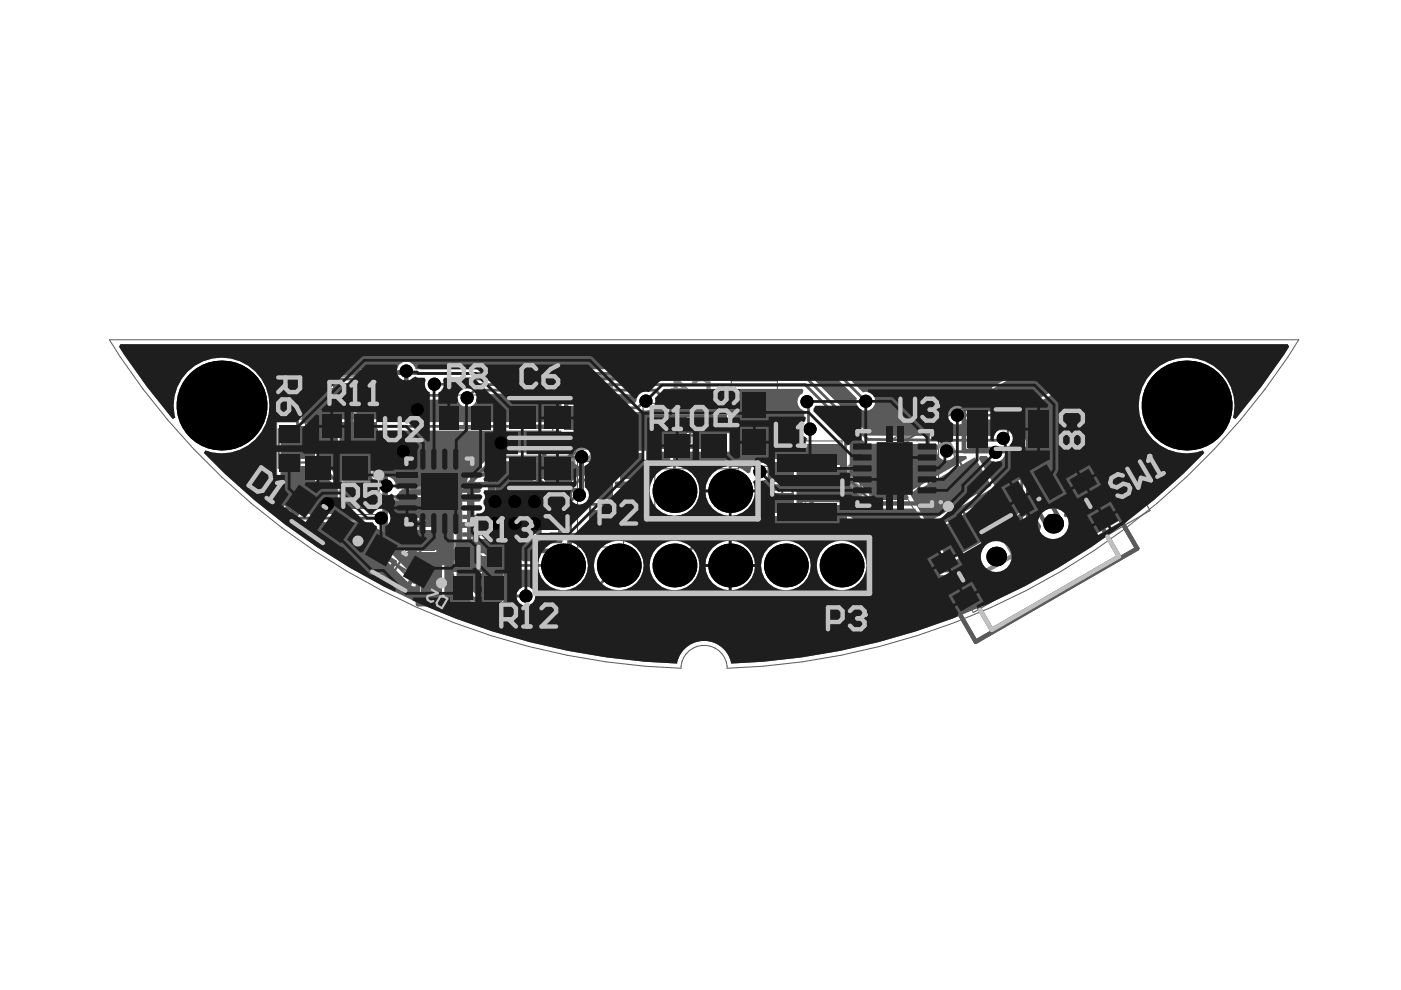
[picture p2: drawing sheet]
<svg xmlns="http://www.w3.org/2000/svg" width="297mm" height="210mm" viewBox="0 0 297 210" stroke-linecap="round" stroke-linejoin="round" font-family="sans-serif">
<path d="M74.9 83.7h4.7M77.3 81.3v4.7M86.7 111h4.7M89.1 108.7v4.7M106.8 108.7h4.7M109.1 106.4v4.6M95.6 123.4h4.6M97.9 121.1v4.7" fill="none" stroke="#5a5a5a" stroke-width=".47"/>
<g fill="none" stroke="#5a5a5a" stroke-width=".93">
<path d="M68.4 79h17.7v9.3h-17.7zM73.5 81.8h7.5v3.7h-7.5zM85.1 104.5h7.9v13h-7.9zM85.7 105.9h6.7v10.3h-6.7zM88.6 118.8h18.6v9.3h-18.6zM90 119.3h15.8v8.3h-15.8zM97.5 100.6h23.3v16.2h-23.3zM99.5 102.6h19.3v12.1h-19.3zM110.1 101.6v1.5M110.1 102.3h4.6M114.7 104.7h-3.9l-.7 .7v1.6l.7 .8h3.9M102 125.1l-.8-.7h-1.6l-.7 .7v3.1l.7 .8h1.6l.8-.8"/>
<path d="M103.5 125.1l.8-.7h1.5l.8 .7v1.6l-.8 .8h-.8l-1.5-.8v2.3h3.1"/>
</g>
<circle cx="114.7" cy="102.3" r=".46" fill="#5a5a5a"/>
<path d="M71.7 78.9l-.8-.8h-1.6l-.7 .8v.7M73.2 78.9l.8-.8h1.5l.8 .8v3.1l-.8 .7h-1.5l-.8-.7M114.7 102.3l-.8 .8" fill="none" stroke="#5a5a5a" stroke-width=".93"/>
<circle cx="68.6" cy="79.6" r=".46" fill="#5a5a5a"/>
<path d="M68.6 79.6l.7 .8M69.3 80.4h.8M69.3 80.4l-.7 .8v.8l.7 .7h1.6l.8-.7M90 103.9v1.6M90 104.7h4.6M90.8 107l-.8 .8v1.5l.8 .8h3.1l.7-.8v-1.5l-.7-.8" fill="none" stroke="#5a5a5a" stroke-width=".93"/>
<circle cx="94.6" cy="104.7" r=".46" fill="#5a5a5a"/>
<g fill="none" stroke="#5a5a5a" stroke-width=".93">
<path d="M81.7 92.8h22.9v22.8h-22.9zM94.1 98.6v3.9l.7 .8h1.6l.8-.8v-3.9M98.7 99.4l.8-.8h1.5l.8 .8v.8l-3.1 3.1h3.1M105.6 83.9h17.7v9.4h-17.7zM105.6 94.6h17.7v9.3h-17.7zM163.2 95.5h15.9v15.8h-15.9zM204.4 86.3h18.6v9.3h-18.6zM63.3 102.1l12.6 8.8-4.3 6.1-12.6-8.8zM79.7 112.5l13.3 7.7-3.7 6.4-13.3-7.6zM94.6 104.7l-.7 .8M96.1 115.5h10.7v5.3h-10.7zM194.1 113.9l34.2-19.7 12.8 22.1-34.2 19.8z"/>
<path d="M218.7 108.9l-1.1-.2-1.3 .7-.3 1.1 .4 .7 1 .3 1.4-.8 1 .3 .4 .6-.2 1.1-1.4 .8-1-.3M222.3 106l2.3 4-2.1-.6-.5 2.1-2.4-4M224.3 104.8l2.4 4M227.3 108.4l-1.3 .8"/>
</g>
<g fill="none" stroke="#5a5a5a" stroke-width=".47">
<path d="M59.1 95.1h4.4M59.1 91h4.4v8.2h-4.4zM59.7 93h6.7v10.2h-6.7zM60.8 98.1h4.6M61.3 92.9v4.4M63.1 95.7v4.7M67.3 97h8.1v4.4h-8.1zM69.1 99.2h4.5M69.6 88.2h8.2v4.4h-8.2zM71.3 97v4.4M71.5 90.4h4.4M72.2 91.1h7.7v15.1h-7.7z"/>
<path d="M73.7 88.2v4.4M73.7 98.7h4.7M76.1 96.3v4.7M94.4 86.4h8.2v4.4h-8.2zM96.3 88.6h4.4M98.5 86.4v4.4M112.1 88.6h4.7M112.1 99.2h4.7M114.5 86.3v4.6M114.5 96.9v4.7M121 86.4h8.2v4.4h-8.2zM122.9 88.6h4.4"/>
<path d="M125.1 86.4v4.4M131.7 98.7h4.5v8.1h-4.5zM141.2 88.2h10.3v6.7h-10.3zM143.5 92.3h8.1v4.4h-8.1zM144 91.6h4.7M145.3 94.5h4.4M146.4 89.2v4.7M147.5 92.3v4.4M157.7 89.8h4.4M157.7 85.7h4.4v8.2h-4.4zM159.9 87.6v4.4M163.6 99.3h4.4v8.1h-4.4z"/>
<path d="M169.9 94.9h8.4v15.8h-8.4zM182.5 92.1h14.4v14.4h-14.4zM192.2 93.2l30.6-17.6 18.6 32.2-30.6 17.6-2.3-4 6.4-3.7-13.9-24.1-6.5 3.7zM211.4 91h4.6M213.7 88.7v4.6M65.3 108.5l3.8 2.7M68.5 108l-2.6 3.8M82.3 118.7l4.1 2.4M85.5 117.9l-2.3 4M90.8 104.2h4.7M93.1 101.9v4.6M99.1 118.1h4.7"/>
<path d="M101.5 115.8v4.6M125.1 102.8h4.4v8.2h-4.4zM125.1 106.9h4.4M127.3 104.7v4.4M131.7 102.8h4.5M133.9 100.6v4.4M163.6 103.4h4.4M165.8 101.2v4.4M168.8 103.4h4.7M171.2 101v4.7M171.8 102.8h4.6M174.1 100.5v4.6"/>
<path d="M217.1 114.2l3.8 6.7M222.3 115.6l-6.6 3.8M97.4 122.4h8.1v4.4h-8.1zM99.3 124.6h4.4M101.5 122.4v4.4"/>
<circle cx="192.7" cy="102.3" r="2.32"/>
</g>
<g fill="none" stroke="#5a5a5a" stroke-width=".23">
<path d="M57 88.1h12.1v20h-12.1zM57.8 88.8h7v12.6h-7zM62.3 94.4h18.1v9.7h-18.1zM65.8 85.5h15.8v9.8h-15.8zM71 88.2h10.2v20.9h-10.2zM90.6 83.7h15.8v9.8h-15.8zM117.2 83.7h15.8v9.8h-15.8zM122.4 97.9h9.8v18.1h-9.8zM129.1 93.7h9.7v18.1h-9.7zM136.4 85.5h19.9v12.1h-19.9zM138.5 89.6h18.1v9.8h-18.1zM155.1 80.7h9.7v18.2h-9.7z"/>
<path d="M161 95.5h9.7v15.8h-9.7zM169.7 93.5h8.8v18.6h-8.8zM180.4 90h18.6v18.6h-18.6zM186.1 94.9l37.5-21.6 20.2 35-37.4 21.6zM215.6 98.5l2.4 4M218.8 99.3l-4 2.4M93.6 119.7h15.8v9.8h-15.8z"/>
</g>
<circle cx="224.3" cy="104.8" r=".46" fill="#5a5a5a"/>
<g fill="none" stroke="#5a5a5a" stroke-width=".93">
<path d="M118.5 83.8l-.8-.7h-1.5l-.8 .7v3.1l.8 .8h1.5l.8-.8M118.5 94.4l-.8-.7h-1.5l-.8 .7v3.1l.8 .8h1.5l.8-.8M120 85.4h2.4l.7 .7v.8l-.7 .8h-1.6l-.8-.8zM120 93.7h3.1v.7l-3.1 3.1v.8M123.1 83.1l-1.5 .7-1.6 1.6M217.7 86.2l-.8-.8h-1.5l-.8 .8v3.1l.8 .8h1.5l.8-.8M220 87.7l-.7-.7v-.8l.7-.8h1.6l.8 .8v.8l-.8 .7M220 87.7l-.7 .8v.8l.7 .8h1.6l.8-.8v-.8l-.8-.8M220 87.7h1.6M94.3 118.2h1.6M95.1 118.2v4.6M97.4 118.2l1.6 1.5"/>
<path d="M100.5 118.2v4.6h-2.3l-.8-.8v-1.5l.8-.8h2.3M224.3 104.8l-.2 1.1"/>
</g>
<circle cx="95.1" cy="122.8" r=".46" fill="#5a5a5a"/>
<path d="M88.9 121.3v.7l.8 .8h1.5l.8-.8M95.9 122l-.8 .8" fill="none" stroke="#5a5a5a" stroke-width=".93"/>
<circle cx="88.9" cy="121.3" r=".46" fill="#5a5a5a"/>
<path d="M92 119l-.8-.8h-1.5l-.8 .8v.7l.8 .8M172.1 108.9v1.6M172.1 109.7h4.6M176.7 104.3h-4.6v3.1M89.7 120.5l-.8 .8M89.7 120.5h.8" fill="none" stroke="#5a5a5a" stroke-width=".93"/>
<circle cx="176.7" cy="109.7" r=".46" fill="#5a5a5a"/>
<path d="M61.6 105.5l1.2 .9M62.2 106l-2.7 3.8M63.6 107.9l1.1-.2 1.9 1.4-2.6 3.8-1.9-1.4-.2-1zM77 115.3l2.7 1.5-4.3 1.2-.4 .6 .3 1.1 1.4 .8 1-.3M80.6 118.3l1.1-.3 2 1.2-2.3 4-2-1.2-.3-1zM176 108.9l.7 .8" fill="none" stroke="#5a5a5a" stroke-width=".93"/>
<circle cx="59.5" cy="109.8" r=".46" fill="#5a5a5a"/>
<g fill="none" stroke="#5a5a5a" stroke-width=".93">
<path d="M81.7 92.8h22.9v22.8h-22.9zM86.2 97.2h13.9v14h-13.9zM105.6 83.9h17.7v9.4h-17.7zM105.6 94.6h17.7v9.3h-17.7zM110.7 86.8h7.5v3.7h-7.5zM110.7 97.4h7.5v3.7h-7.5zM163.2 95.5h15.9v15.8h-15.9zM163.7 95.9h14.9v14.9h-14.9zM188.4 97.7v.8l.8 .7h1.6l.7-.7M193.1 99.2v-3.8l.8-.8h1.5l.8 .8v3.8M204.4 86.3h18.6v9.3h-18.6zM205.8 86.8h15.8v8.4h-15.8z"/>
<path d="M60.6 109.6l-1.1 .2M63.3 102.1l12.6 8.8-4.3 6.1-12.6-8.8zM65.5 105.2l6.7 4.6-3.3 4.8-6.7-4.7zM79.7 112.5l13.3 7.7-3.7 6.4-13.3-7.6zM82.3 115.3l7 4.1-2.9 5-7-4zM96.1 115.5h10.7v5.3h-10.7zM97.4 115.9h8.1v4.4h-8.1zM194.1 113.9l34.2-19.7 12.8 22.1-34.2 19.8zM200.7 117.1l27-15.6 9.6 16.5-27 15.6z"/>
</g>
<path d="M23.2 72h252.2a148.6 148.6 0 0 1-121.2 69.7 4.9 4.9 0 0 0-4.9-4.9 4.9 4.9 0 0 0-4.9 4.9 148.6 148.6 0 0 1-121.2-69.7z" fill="none" stroke="#5a5a5a" stroke-width=".21"/>
<circle cx="188.4" cy="97.7" r=".46" fill="#5a5a5a"/>
<path d="M189.2 96.9l-.8 .8M189.2 96.9h.8M191.5 95.4l-.7-.8h-1.6l-.8 .8v.7l.8 .8" fill="none" stroke="#5a5a5a" stroke-width=".93"/>
<g fill="none" stroke="#8c8c8c" stroke-width=".93">
<path d="M70.7 79.4h13.1M70.7 87.9h13.1M72.7 96.3v4.7M79.4 96.3v4.7M97.8 99.8h1.5M98.5 95.2v4.6M100.9 95.2v3.8l.7 .8h1.6l.8-.8v-3.8M209.6 82.4l-18.2 10.5 2.7 4.6 6.9-3.9 2.2 3.8M227.2 82.2l10.7 18.5M84.1 105.9v10.3M94.1 105.9v10.3M95.4 119.3h5.1"/>
<path d="M106.8 115.2h4.7M106.8 102.2h4.7M170.6 100.2v5.1M177.6 100.2v5.1M212.7 113.9l2.2 3.8-6.8 3.9 2.6 4.7 18.2-10.5M95.4 127.6h5.1"/>
</g>
<circle cx="98.5" cy="95.2" r=".46" fill="#8c8c8c"/>
<path d="M86.7 97.3v1.6M86.7 98.1h4.7M98.5 95.2l.8 .7M87.5 100.4l-.8 .8v1.5l.8 .8h3.1l.8-.8v-1.5l-.8-.8M180.8 101.4l-.7-.8v-1.5l.7-.8h3.1l.8 .8v1.5l-.8 .8M183.9 103l.8 .7v1.6l-.8 .8h-3.1l-.7-.8v-1.6l.7-.7h.8l.8 .7v2.4" fill="none" stroke="#8c8c8c" stroke-width=".93"/>
<circle cx="91.4" cy="98.1" r=".46" fill="#8c8c8c"/>
<path d="M91.4 98.1l-.8 .8M121.8 82.1h3.1l-2.3-2.3v4.7M125.6 93.4l-.7-.8h-1.6l-.8 .8v.8M128 82.9l-1.5 1.6M128.7 95.7l-1.5 1.6M129.6 82.9h-2.4l-.7-.8v-1.5l.7-.8h2.4v4.7M130.3 95.7h-2.3l-.8-.8v-1.5l.8-.8h2.3v4.7M163.5 92.3v3.1h.8l3.1-3.1h.8M166.6 87.7v2.3l-.8 .8h-1.5l-.8-.8v-2.3h4.7M166.6 89.3l1.6 1.5" fill="none" stroke="#8c8c8c" stroke-width=".93"/>
<circle cx="122.5" cy="94.2" r=".46" fill="#8c8c8c"/>
<path d="M117.6 97.1l-.7 .7v1.6l.7 .8h.8l3.1-3.1v3.1M120 94l1.5 1.5M120 92.4v2.3l-.8 .8h-1.6l-.7-.8v-2.3h4.6M122.5 94.2l.8 .7M123.3 94.9h.8M123.3 94.9l-.8 .8v.8l.8 .8h1.6l.7-.8M72 115.7h4.6M75.1 110.3v2.3l-.8 .8h-1.6l-.7-.8v-2.3h4.6M75.1 111.9l1.5 1.5M76.6 115v1.5" fill="none" stroke="#8c8c8c" stroke-width=".93"/>
<circle cx="72" cy="115.7" r=".46" fill="#8c8c8c"/>
<path d="M239.6 97.1l.8 1.4M244.1 95.5l-4.1 2.3M72.7 115l-.7 .7M244.1 101.7l-1.2-2 .3-1 1.4-.8 1 .3 1.2 2-4.1 2.3" fill="none" stroke="#8c8c8c" stroke-width=".93"/>
<circle cx="244.1" cy="95.5" r=".46" fill="#8c8c8c"/>
<path d="M64.1 81.8l-.8-.8h-1.6l-.7 .8v.7M65.6 81.8l.8-.8h1.5l.8 .8v3.1l-.8 .7h-1.5l-.8-.7M142.5 82.7h3.1l-2.3-2.3v4.6M147.1 81.2l.8-.8h1.5l.8 .8v3.1l-.8 .7h-1.5l-.8-.7M244.1 95.5l-.3 1M108.2 128.8h3.1v2.3l-1.5-.8h-.8l-.8 .8v1.6l.8 .7h1.5l.8-.7M112.9 129.6l.7-.8h1.6l.8 .8v3.1l-.8 .7h-1.6l-.7-.7" fill="none" stroke="#8c8c8c" stroke-width=".93"/>
<circle cx="61" cy="82.5" r=".46" fill="#8c8c8c"/>
<path d="M53.8 98.5l-.7-.8v-1.6l.7-.7h3.1l.8 .7v1.6l-.8 .8M61 82.5l.7 .8M61.7 83.3h.8M61.7 83.3l-.7 .8v.8l.7 .7h1.6l.8-.7M53.8 100l-.7 .8v1.5l.7 .8h.8l3.1-3.1v3.1" fill="none" stroke="#8c8c8c" stroke-width=".93"/>
<g fill="none" stroke="#8c8c8c" stroke-width="1.2">
<circle cx="198.2" cy="98.9" r=".58"/>
<circle cx="95.5" cy="115.5" r=".58"/>
</g>
<g fill="#5a5a5a">
<path d="M116.4 113.1l.3-.2h3.6v.9h-3.6l-.3-.2z"/>
<path d="M116.4 111.2l.3-.2h3.6v.9h-3.6l-.3-.2z"/>
<path d="M116.4 109.3l.3-.2h3.6v1h-3.6l-.3-.4z"/>
<path d="M116.4 107.5l.3-.2h3.6v.9h-3.6l-.3-.2z"/>
<path d="M116.4 105.6l.3-.2h3.6v1h-3.6l-.3-.2z"/>
<path d="M116.4 103.8l.3-.2h3.6v.9h-3.6l-.3-.2z"/>
<path d="M98 103.6h3.5a.46 .46 0 0 1 .4 .4 .46 .46 0 0 1-.4 .5h-3.5z"/>
<path d="M98 105.4h3.5a.46 .46 0 0 1 .4 .5 .46 .46 0 0 1-.4 .5h-3.5z"/>
<path d="M98 107.3h3.5a.46 .46 0 0 1 .4 .5 .46 .46 0 0 1-.4 .4h-3.5z"/>
<path d="M98 109.1h3.5a.46 .46 0 0 1 .4 .5 .46 .46 0 0 1-.4 .5h-3.5z"/>
<path d="M98 111h3.5a.46 .46 0 0 1 .4 .5 .46 .46 0 0 1-.4 .4h-3.5z"/>
<path d="M98 112.9h3.5a.46 .46 0 0 1 .4 .4 .46 .46 0 0 1-.4 .5h-3.5z"/>
<path d="M180.2 91.4l.5-.2 2.7 2.6 .6 .3 14.6 .1 .3 .5a1.99 1.99 0 0 0 .8 2.7 1.99 1.99 0 0 0 2.7-.7h2.5l.1 .5-12.8 7.4 .5 .9-.3 .5h-6.7l-5.5-5.5z"/>
<path d="M80.5 91.3h38.5v.4h4.1l3.3 3.2v4.8h-2.1v1.2h-1.8l-2.1 2.1-3.7-.1-.6 .3-.5-.1-.1-.1v-2l-.2-.4-.5-.2h-1.1l-.5 .2-.2 .4v2.5h-7.8v-2.5l-.1-.4-.5-.2h-1l-.3-.6 2.1-2h16.1a2.01 2.01 0 0 0 3.1 .6 2.01 2.01 0 0 0 0-3.1 2.01 2.01 0 0 0-3.1 .7h-16.5l-.6 .2-5.1 5.1-.2 .6v1h-1.1l-.5 .2h-12.1l-.4 .1-.6 .6-.6-.3a1.96 1.96 0 0 0-2.5-2.4l-.8-.7z"/>
<path d="M105.2 113.9h7.8v2.4l.2 .5 .5 .2h.6l.4 .6-.5 1.4h-3.3l-1.1-1-.6-.3h-4.1l-.2-.2 .3-1.2z"/>
<path d="M98 114.4h1.6l.1 .7 .2 .3 2.9 2.9-.2 .6h-1v7.1l-.5 .2-3.1-3.1z"/>
<path d="M64 87.8l5.6-5.6 .5 .3v4.1h3.7v2.3h-2.2v6.3h7.1v5.6l.5 .8-.3 .5h-6.2l-5.4-5.4v-6.9h-3.3z"/>
<path d="M103.4 101h1.2v3.2h9.1v-3.2h1.1v15.3h-1.1v-3.1h-9.1v3.1h-1.2z"/>
<path d="M76.9 81.3h.7v2.1h6.8v-.9l.5-.3 2.6 2.5h8.4l.5-.2 .7 .2a1.99 1.99 0 0 0 2.2 1.7 1.99 1.99 0 0 0 1.7-2.2l.5-.6h33.4a1.48 1.48 0 0 1-.4 2h-8.7v5.3l-.6 .3-.8-.8v-4.8h-5.4v3.9h-38.5v-.6h-4.9v-2.3h1.3zM81.3 84v2.6h3.1v-2.6zM77.6 84v2.6h3.1v-2.6z"/>
<path d="M25.5 73h247.5l.3 .5a135.8 135.8 0 0 1-11.4 15.3l-.5-.3 .2-.5a10.2 10.2 0 0 0-9.8-12.2 10.2 10.2 0 0 0-10.2 11.8 10.2 10.2 0 0 0 13.4 7.9l.3 .5-4.4 4.4-7.6 6.7-.6-.1-3.5-6.1-13.5 7.8-.5-.3a3.3 3.3 0 0 0-4.9 1.2 3.3 3.3 0 0 0 2.1 4.6 3.3 3.3 0 0 0 4.1-2.9l.6-.1 2.4 4.1 9.2-5.3 .3 .5a147.4 147.4 0 0 1-84 30.2 5.8 5.8 0 0 0-3.9-4.5l-.2-.1a5.8 5.8 0 0 0-7.4 4.6 146 146 0 0 1-53.2-12.1l.1-.6h3.8v-9.1h-5.6v3.3l-.6 .2-6.3-6.3v-4.5a2.01 2.01 0 0 0 1.1-2.2 2.01 2.01 0 0 0-2-1.6l-.3-.2v-1.4h3.6l.6-.2 .6 .1v4.3h7.5v-3.6h4.1l.4 .5v.9l.2 .5a1.91 1.91 0 0 0 0 1.8l-.2 .5-.8 .9-.3 .6 .1 11.4 5.7 5.7h20.6l5.6-5.4a5.3 5.3 0 0 0 8.2-3.3 5.3 5.3 0 0 0-6.3-6.2 5.3 5.3 0 0 0-3.2 8.2l-5 5h-8.3l-.3-.6 .1-.1a2.01 2.01 0 0 0-1-2.7 2.01 2.01 0 0 0-2.7 1h-2.5v-6h1.6l1.3 1.2 4.1 .1 .1 .5a5.3 5.3 0 0 0 8.5 2.6 5.3 5.3 0 0 0-1.4-8.8l-.2-.8 .1-.1 9.1-.1v-4l6.6-.1v-6.5l-6.6-.1v-1.2l3.3-.1v-3h-2.8v.5l-2.7 .1v-5.5l-1.9-2 .2-.5h4.6v-4.3h4.1l.3-.1 .6-.5a1.98 1.98 0 0 0 2.8-2l.6-.3 1.8 1.8v1.1h-3.2v8.4h4v3.1l-.5 .1a5.3 5.3 0 0 0-2.9 8.1 5.3 5.3 0 0 0 8.6 0 5.3 5.3 0 0 0-2.9-8.1l-.5-.1v-3.1h6.3v-8.4h-7.1l-.1-1.8-2.5-2.6 .2-.6h29.4l.2 .3-.1 .7-.5 .3a1.99 1.99 0 0 0 .8 3.4v2.3l-.2 .2a1.99 1.99 0 0 0 .9 3.3l-.1 .6h-1.5v2.5h4.5v.3h.3v2.8h4v1.7l.2 .7 6.1 6.1 .7 .2h8.6l2.3 3.9 14.7-8.5-3.5-6 .3-.5h1.4a2.02 2.02 0 0 0 2.7 1.1 2.02 2.02 0 0 0 1.1-2.7l.1-.2 .4-.1 .6-.4 .5-.8 .6-.1 .5 .5v16.2l-.6 .2-1.4-2.4-14.7 8.5 1.9 3.2 7.4-4.2 .4 .4-.3 .5a3.2 3.2 0 0 0 1.1 4.4l-.2 .6h-17.1l-11.5-11.6-.7-.2h-1.3v-3.1h-9.1v.7h-.7v-3.1h-6.1v4l-1.5 1.6h-4.7l-.1-.6a5.1 5.1 0 0 0 3.6-4.7h-10.5l.1 1.1a5.1 5.1 0 0 0 3.4 3.6l-.1 .6h-1l-.3 .2-5.7 5.7a5.3 5.3 0 0 0-8.2 3.2 5.3 5.3 0 0 0 6.3 6.3 5.3 5.3 0 0 0 3.2-8.2l5.4-5.4h9l.6-.3 1.8-1.8h4.8v-.4h.7v3.1h9.1v-.7h.9l11.9 11.7h21.3l4.5-4.3 .2-.7v-24.8l-6.1-6.1-6.6-.1a2.01 2.01 0 0 0-3.1-.6 2.01 2.01 0 0 0 0 3.1 2.01 2.01 0 0 0 3.1-.7h5.8l1.6 1.6-.2 .6-.7 .4-.5 .9-26.4-.1-11.7-11.7 .3-.5h4.3l4.4 4.4-.2 .6a2.02 2.02 0 0 0 2.2 2 2.02 2.02 0 0 0 1.8-2.4 2.02 2.02 0 0 0-2.6-1.5l-4.6-4.7-.6-.2h-89.6a1.98 1.98 0 0 0-2-1.6 1.98 1.98 0 0 0-1.9 1.6l-17 .1-9.4 9.2-.2 .7v18.3l.2 .6 3.3 3.3 .7 .3h17.2l.4 .5 .5 .3 .1 5.2 7.1 7.3 .7 .2h.8v3l-.5 .3a146.2 146.2 0 0 1-44.9-31.6l.4-.5 1.4 .4a10.2 10.2 0 0 0 12.1-9.4 10.2 10.2 0 0 0-11.1-10.6 10.2 10.2 0 0 0-8.8 12.6l-.6 .3-5.5-6.9-5.9-8.4zM210.3 82.1l3.9 6.7 13.5-7.8-3.9-6.7zM150.8 87.4v3.9h3.8v-3.9zM150.8 91.9v3.9h3.8v-3.9zM155.1 98.9v4.9h5l-.4-1.7 .5-.4a1.81 1.81 0 0 0 2 0l.6 .3v.7h6.1v-5.4h-6.1v.7l-.6 .4a1.97 1.97 0 0 0-2.1-.1 1.97 1.97 0 0 0-1 1.8l-.5 .3a5.1 5.1 0 0 0-3.5-1.5zM134.2 95.6v2.9h2.8v-2.9zM130.9 95.6v2.9h2.8v-2.9zM169.6 96.6v2.5h4.2v-2.5zM134.2 99.1v3h2.8v-3zM151.1 100.4l-.9 1.1-.5 1.2-.1 1.1h4.9v-4.9l-1.1 .1-1.2 .5zM204.5 108.3l1.8 3.3 7.1-4.1-1.8-3.3zM89.4 111.7v2.5h3.4v-2.5zM85.3 111.7v2.5h3.5v-2.5zM196.8 112.7l1.9 3.3 7.1-4.1-1.9-3.3zM89.4 114.8v2.5h3.4v-2.5zM85.3 114.8v2.5h3.5v-2.5zM155.1 114.7v4.9h5a5.2 5.2 0 0 0-5-4.9zM151.1 116.2l-.9 1.1-.5 1.2-.1 1.1h4.9v-4.9l-1.1 .1-1.2 .5zM155.1 120.2v4.9a5.2 5.2 0 0 0 5-4.9zM149.6 120.2a5.2 5.2 0 0 0 4.9 4.9v-4.9zM173.2 119.9a5.3 5.3 0 0 0 10.5 0 5.3 5.3 0 0 0-10.5 0zM161.3 119.9a5.3 5.3 0 0 0 10.6 0 5.3 5.3 0 0 0-10.6 0z"/>
<path d="M62.8 102.2h.3v-.3h4.2v-1.9l.5-.2 3.8 3.8-.1 5.4h-9.3l-2.1-2.1 .2-.6h2.5zM63.4 102.5v3.8h3.9v-3.8z"/>
</g>
<g fill="none" stroke="#5a5a5a" stroke-width=".59">
<path d="M67.6 79.2h110.1l5.9 5.9M86.1 78.7v.5M86.1 78.7h.1M63.1 87.4l7.1-7h14.1l3.5 3.4h8.1l2.3-2.3h72.5l8.6 8.6v10.7l6.1 6.1h13.5M92.1 81.5h4.5l1.1-1.1h73.5l12.8 12.8 28.3 .1 .4-.4M99 84.3l1.7-1.6h38.2l3.3 3.2M171.1 85.2l.3 .3v5.2l.3 .3M200.7 95.6l.1 .2h10.2l.1 .1M203 88h8l5.6 5.6v24.5l-4.1 4.2h-20.7l-11.8-11.8h-5.3M58.5 106.6l3.3 3.3h19v6.6l7 6.9M72.5 103.2v2.1M74 104l1.3 1.3h8.8"/>
<path d="M85.4 104h15.1M109.1 108.7l-.8 .9h-8.4M122.9 105h-.6l-1 .9h-2.3M127.3 103l-1.2-1.2h-3.3l-2.2 2.2h-2.2M127.3 110.9v.2l-2.1 2.1-6.3 .1M104.9 125l1.3 1.4h5.3"/>
</g>
<circle cx="149.9" cy="113" r=".3" fill="#5a5a5a"/>
<g fill="none" stroke="#5a5a5a" stroke-width=".59">
<path d="M67.6 79.2l-9.1 9.1v18.3M63.1 87.4v6.5h.5l1.2 1.2v.4l7.7 7.7M74.7 85.7v6.2l2.6 .1 2.3 2.3v6.5l2.3 2.2M121.7 88.6v.4l-1.3 1.4h-42.7l-1.6 1.6M121.7 89l5.6 5.6v8.4M123.3 96.9h-18.3l-5 5v2.1M130.2 86.5v.4l-1.7 1.7M130.3 86.5h-.1M136.9 85h-.3l-1.4 1.5h-4.9M142.2 85.9v5.7h.6l.2 .2v12.3M85.4 104l-1.3 1.3M100.5 113.3v1.5l3.8 3.8h4.9l1.3 1.3h8.9"/>
<path d="M100.5 111.5h-2.4l-1 1v11l5.3 5.3h19.9l8.9-8.9M100.5 105.9h-12.8l-.1 .1M133.9 106.7l-.1 .2h-9.8l-2.7 2.7h-3M135.1 107.1v.3M161.1 100h4.7M174.1 109.3l-1.2-1.2h-5.7l-1.4-1.4h-.3l-3.8 3.9h-9.3l-9.4 9.3M87.8 123.4h3.6"/>
</g>
<g fill="#000">
<circle cx="86.1" cy="78.7" r="1.39"/>
<circle cx="47" cy="86" r="9.5"/>
<circle cx="85.5" cy="95.7" r="1.39"/>
<circle cx="88.5" cy="86.9" r="1.39"/>
<circle cx="92.1" cy="81.5" r="1.39"/>
<circle cx="99" cy="84.3" r="1.4"/>
<circle cx="106.2" cy="93.9" r="1.39"/>
<circle cx="123.3" cy="96.9" r="1.39"/>
<circle cx="136.9" cy="85" r="1.4"/>
<circle cx="171.1" cy="85.2" r="1.39"/>
<circle cx="171.7" cy="91" r="1.39"/>
<circle cx="183.6" cy="85.1" r="1.39"/>
<circle cx="187.4" cy="95.8" r="1.16"/>
<circle cx="189.7" cy="99.3" r="1.16"/>
<circle cx="192" cy="95.8" r="1.16"/>
<circle cx="200.7" cy="95.6" r="1.39"/>
<circle cx="203" cy="88" r="1.39"/>
<circle cx="211.1" cy="95.9" r="1.4"/>
<circle cx="212.7" cy="92.9" r="1.39"/>
<circle cx="251.6" cy="86" r="9.5"/>
<circle cx="69.5" cy="106.8" r="1.39"/>
<circle cx="80.8" cy="109.9" r="1.39"/>
<circle cx="81.9" cy="103" r="1.4"/>
<circle cx="105" cy="106.4" r="1.4"/>
<circle cx="105" cy="111" r="1.4"/>
<circle cx="109.1" cy="106.4" r="1.4"/>
<circle cx="109.1" cy="111" r="1.4"/>
<circle cx="113.3" cy="106.4" r="1.4"/>
<circle cx="113.3" cy="111" r="1.4"/>
<circle cx="119.4" cy="119.9" r="4.6"/>
<circle cx="122.9" cy="105" r="1.39"/>
<circle cx="131.2" cy="119.9" r="4.6"/>
<circle cx="143" cy="119.9" r="4.6"/>
<circle cx="143" cy="104.1" r="4.6"/>
<circle cx="154.8" cy="119.9" r="4.6"/>
<circle cx="154.8" cy="104.1" r="4.6"/>
<circle cx="161.1" cy="100" r="1.4"/>
<circle cx="166.6" cy="119.9" r="4.6"/>
<circle cx="178.4" cy="119.9" r="4.6"/>
<circle cx="187.4" cy="102.8" r="1.16"/>
<circle cx="192" cy="102.8" r="1.16"/>
<circle cx="211.2" cy="118" r="2.09"/>
<circle cx="223.3" cy="111" r="2.09"/>
<circle cx="111.5" cy="126.4" r="1.39"/>
</g>
<g fill="#5a5a5a">
<path d="M197.6 112.9l13.7-7.9 3.5 6-13.7 7.9z" fill-rule="evenodd"/>
<path d="M193 104.9l13.7-7.9 3.5 6-13.7 7.9z" fill-rule="evenodd"/>
<path d="M226.5 108.9l12.5-7.2 3.2 5.6-12.5 7.2z" fill-rule="evenodd"/>
<path d="M211.1 82.3l12.5-7.2 3.3 5.7-12.5 7.2z" fill-rule="evenodd"/>
<path d="M170.2 94.1h7.9v4.4h-7.9z" fill-rule="evenodd"/>
<path d="M170.2 107.1h7.9v4.4h-7.9z" fill-rule="evenodd"/>
<path d="M89.2 119.5h4.4v7.9h-4.4z" fill-rule="evenodd"/>
<path d="M102.2 119.5h4.4v7.9h-4.4z" fill-rule="evenodd"/>
<path d="M138.7 88h7v7.2h-7z" fill-rule="evenodd"/>
<path d="M147 88h7v7.2h-7z" fill-rule="evenodd"/>
<path d="M131.5 104.1h4.9v5.3h-4.9z" fill-rule="evenodd"/>
<path d="M131.5 96.2h4.9v5.3h-4.9z" fill-rule="evenodd"/>
<path d="M126.4 86.2h4.2v4.9h-4.2z" fill-rule="evenodd"/>
<path d="M119.6 86.2h4.2v4.9h-4.2z" fill-rule="evenodd"/>
<path d="M72.2 89.5h7.7v5.1h-7.7z" fill-rule="evenodd"/>
<path d="M72.2 102.7h7.7v5.1h-7.7z" fill-rule="evenodd"/>
<path d="M124.9 100.3h4.9v5.3h-4.9z" fill-rule="evenodd"/>
<path d="M124.9 108.2h4.9v5.3h-4.9z" fill-rule="evenodd"/>
<path d="M163.4 97.9h4.9v4.2h-4.9z" fill-rule="evenodd"/>
<path d="M163.4 104.6h4.9v4.2h-4.9z" fill-rule="evenodd"/>
<path d="M70.7 81.3h5.6v4.7h-5.6z" fill-rule="evenodd"/>
<path d="M78.2 81.3h5.6v4.7h-5.6z" fill-rule="evenodd"/>
<path d="M85.9 105.4h6.3v4.4h-6.3z" fill-rule="evenodd"/>
<path d="M85.9 112.3h6.3v4.4h-6.3z" fill-rule="evenodd"/>
<path d="M59.5 90.4h7.2v7h-7.2z" fill-rule="evenodd"/>
<path d="M59.5 98.8h7.2v6.9h-7.2z" fill-rule="evenodd"/>
</g>
<g fill="#5a5a5a">
<circle cx="109.1" cy="108.7" r="4.1"/>
<circle cx="118.3" cy="113.3" r=".42"/>
<circle cx="118.3" cy="111.5" r=".42"/>
<circle cx="118.3" cy="109.6" r=".42"/>
<circle cx="118.4" cy="107.8" r=".42"/>
<circle cx="118.4" cy="105.9" r=".42"/>
<circle cx="118.4" cy="104" r=".42"/>
<circle cx="100" cy="104" r=".42"/>
<circle cx="100" cy="105.9" r=".42"/>
<circle cx="100" cy="107.8" r=".42"/>
<circle cx="99.9" cy="109.6" r=".42"/>
<circle cx="99.9" cy="111.5" r=".42"/>
<circle cx="99.9" cy="113.3" r=".42"/>
</g>
<g fill="#1e1e1e">
<path d="M138.8 84.4l1.9-1.8h16.2v4.1h-18l-.3-.6 .4-1.1z"/>
<path d="M172.9 86h8.9l.3 .5 .6 .4v6.5h-1.6a.82 .82 0 0 0-.8 .8l-.6 .3-7.2-7.3v-.6z"/>
<path d="M94.2 80.1h6.2l6.9 6.9v4.6h2.5v4.7h-2.5v4l-1.8 1.8h-2.8l-.2-.5a1.19 1.19 0 0 0 0-1.7l.3-1v-7.2h1.8v-6.1h-3.3l-.4-.6a2.01 2.01 0 0 0-1.9-2.7 2.01 2.01 0 0 0-1.9 2.7l-.3 .6h-1.4v3h-.6v-3h-1.9v-2.3a1.97 1.97 0 0 0 1-2.7z"/>
<path d="M25.5 73h247.5l.3 .5a135.8 135.8 0 0 1-11.4 15.3l-.5-.3 .2-.5a10.2 10.2 0 0 0-9.8-12.2 10.2 10.2 0 0 0-10.2 11.8 10.2 10.2 0 0 0 13.4 7.9l.3 .5-4.4 4.4a146.4 146.4 0 0 1-43.6 28.6l-.3-.6 1.5-.9-1-1.8-5.1 2.9 .8 1.4-.2 .7-1 .4a146.7 146.7 0 0 1-47 9.6 5.8 5.8 0 0 0-3.9-4.5l-.2-.1a5.8 5.8 0 0 0-7.4 4.6 146.2 146.2 0 0 1-56.1-13.4l.2-.6h7.8v.9h5.4v-6h-3.6l-.4-.6 .2-.2h3.2v-.2l.6-.3 1.4 1.4v5.9h5.3v-6h-2.6l-.1-.2 .3-.6h1.8v-5.4h-2.9l-3-3v-3.5h.7a1.17 1.17 0 0 0 1.1-.8 1.17 1.17 0 0 0-.3-1.2v-.7l.3-.4a1.2 1.2 0 0 0-.3-1.3l.2-.6h3.5l1.8-1.7h6.1v-5.9h-2.5v-4.7h2.5v-5.9h-5.5l-7.4-7.3-12.1-.1-.7-.4 .4-.6h35.9l10.7 10.7v9.1l-15.3 15.3-5.9 .1-3.3 3.2-.3 .7v8.2l-.5 .4a2.01 2.01 0 0 0 .1 2.9 2.01 2.01 0 0 0 3-.4 2.01 2.01 0 0 0-.8-2.9v-7.9l2.6-2.5h3.1v.6a5.3 5.3 0 0 0-3.1 8.1 5.3 5.3 0 0 0 8.7 0 5.3 5.3 0 0 0-3.2-8.1v-.6l.6-.3 16-16.1 .1-9.3h19.7v.6h6.1v-.8h7.7l.2 .3-.2 .7-.4 .3a2 2 0 0 0 .5 3.2v3h-6.5v4.9h13.7v-.5h2.1l.3 .6-.2 .5h2.6v.6h-2.6l.2 .6-.3 .6h-14.6l-2.5-2.5 .1-.6a2 2 0 0 0-2.6-1.9l-.5-.5 .2-.6h2.8v-3h-6.1v3l-.5 .2h-.7l-1-.9v-4.8h-6.5v6.1h5.3l.7 .7-.2 .6a5.1 5.1 0 0 0-4.4 4.9h10.5l-.4-1.7 .5-.4 .9 .3 .6-.1 2.7 2.7 .7 .3h15.3l.7 .3h3.5l.6-.2 .6 .4 1.4 .1v2.6h-9.2v-2.1h-13.7v4.9h13.7v-1h21.2l.6-.2 5-5 .2-.6v-.9l5.5-5.4 .6 .1 .9-.2 .5 .3v.7l-10.2 10.4-2.1 1.2 4 7 3.9-2.2-3.5-6 9.6-9.6 .1-4.5-.2-.6a2.01 2.01 0 0 0-.8-3.4 2.01 2.01 0 0 0-2.5 2.4l-.2 .2-.6-.3v-6.9l-5.7 .1a2 2 0 0 0-3 .4 2 2 0 0 0 .8 2.9v3.7l-.6 .3a2.01 2.01 0 0 0-1.9 .1l-1-.4-1.1-.1-.1-1-.2-.3-7.7-7.7-.7-.2h-3.5l-.3-.5-1-.5 .1-.6h34.9l3.3 3.3-.3 .5h-1.5v9.1h2.1v2l-.5 .1-3.8 2.2 4.1 7.1 3.8-2.2-2.3-4 .5-1.2-.1-14.1-4.6-4.6h-79.4l-.6 .2-2.1 2.1-.7-.1a1.96 1.96 0 0 0-1.8 1.4l-.6 .1-8.8-8.7-.6-.3h-47.8l-.7 .3-13.8 13.7h-4.3v4.9h5.6v-3.6l3-2.9 .6 .2v2h2.3v-2.7h-1.6l-.3-.6 9.5-9.5h6.4l.3 .5a2.01 2.01 0 0 0 .7 2.5 2.01 2.01 0 0 0 2.6-.2l.5-.3 .6 .3h1.3l.2 .6a1.96 1.96 0 0 0 .9 2.5v10.3l-.2 .1h-.4l-4-4-6.7-.1v-2.1h-5.4v6h5.4v-2.1h5.9l3 3 .1 .5-.3 .9v3.3l-.5 .6h-4.5v.2h-4.9v-3.6h-6.6v6.1h6.6v-.7h1.2l.3 .5a2.03 2.03 0 0 0 .5 2.5 2.03 2.03 0 0 0 2.5 .1l.4 .4v.7l.3 .4v.7l-.3 .5h2.8v.3h.3v1.2h1.4l.5 .5v1.3h1.2v.3h.2v2.8h.3l.3 .4-1.2 1.3h-4.2l-3.4-2v-1.9l.5-.3a2.01 2.01 0 0 0-.2-3.1 2.01 2.01 0 0 0-3 .8h-.8l-5.3-5.3h-4.5l-.6 .2-.7 .7-2.5-1.7 .2-.6h2.3v-6.1h-2.6l-.4-.4h-5.6v4.9h1.9l.1 3.2 .7 .9-1.6 2.3 5.2 3.6 3-4.2 1-1h3.4l5 5 .6 .3h1.2l.4 .5 .5 .3v.6l-2.9 4.9-.6 .1-2.8-2.8 2.4-3.5-5.1-3.6-3.6 5.1 5.1 3.6h.3l5.6 5.6 .6 .3h2l3.1 3.1-.3 .5a144.6 144.6 0 0 1-40.5-29.5l.4-.5 1.4 .4a10.2 10.2 0 0 0 12.1-9.4 10.2 10.2 0 0 0-11.1-10.6 10.2 10.2 0 0 0-8.8 12.6l-.6 .3-5.5-6.9-5.9-8.4zM118.5 85.7v2.6h3.1v-2.6zM114.8 85.7v2.6h3.1v-2.6zM70.6 87.4v2.7h2.4v-2.7zM217.4 86.4v4.3h2.5v-4.3zM118.5 88.9v2.7h3.1v-2.7zM114.8 88.9v2.7h3.1v-2.7zM70.6 90.7v2.7h2.4v-2.7zM67.7 90.7v2.7h2.3v-2.7zM160.2 90.5v3h2.8v-3zM156.9 90.5v3h2.7v-3zM143.9 91.5v2.7h2.9v-2.7zM140.3 91.5v2.7h3v-2.7zM217.4 91.3v4.2h2.5v-4.2zM143.9 94.8v2.8h2.9v-2.8zM140.3 94.8v2.8h3v-2.8zM67.7 96.2v2.7h3v-2.7zM114.8 96.3v2.6h3.1v-2.6zM228.7 99.9l1.1 1.9 2.3-1.4-1.1-1.8zM114.8 99.5v2.7h3.1v-2.7zM67.7 99.5v2.8h3v-2.8zM226 101.5l1 1.9 2.3-1.4-1.1-1.8zM230.1 102.3l1.1 1.8 2.3-1.3-1.1-1.8zM214.4 102.1l1.9 3.2 1.7-.9-1.9-3.3zM227.3 103.9l1.1 1.8 2.3-1.3-1.1-1.8zM212.2 103.3l1.9 3.3 1.7-1-1.9-3.2zM118.5 96.3v5.9h3.1v-2.7l.6-.3v3.9a2.01 2.01 0 0 0-1.1 2.9 2.01 2.01 0 0 0 3.1 .4 2.01 2.01 0 0 0-.2-3.1v-4.5a2.01 2.01 0 0 0 .7-3.4 2.01 2.01 0 0 0-3.3 .9zM83.5 108a1.11 1.11 0 0 0 1.1 .9h1.4v-.9zM216.6 105.8l1.9 3.3 1.7-.9-1.9-3.3zM155.1 104.4v4.9a5.2 5.2 0 0 0 5-4.9zM149.6 104.4a5.2 5.2 0 0 0 4.9 4.9v-4.9zM137.7 104.1a5.3 5.3 0 0 0 10.6 0 5.3 5.3 0 0 0-10.6 0zM233.2 107.7l1.1 1.8 2.3-1.3-1.1-1.9zM214.4 107.1l1.9 3.3 1.7-1-1.9-3.3zM230.4 109.3l1.1 1.8 2.3-1.3-1.1-1.9zM234.6 110l1.1 1.9 2.2-1.3-1-1.9zM231.8 111.6l1.1 1.9 2.3-1.3-1.1-1.9zM88.5 111.3v1.4a1.11 1.11 0 0 0 .9 1.1v-2.5zM220 111a3.3 3.3 0 0 0 6.6 0 3.3 3.3 0 0 0-6.6 0zM199.3 116.8l1.1 1.9 2.3-1.3-1.1-1.9zM155.1 114.7v4.9h5a5.2 5.2 0 0 0-5-4.9zM151.1 116.2l-.9 1.1-.5 1.2-.1 1.1h4.9v-4.9l-1.1 .1-1.2 .5zM196.6 118.4l1 1.9 2.3-1.3-1.1-1.9zM200.7 119.2l1.1 1.9 2.3-1.3-1.1-1.9zM207.9 118a3.3 3.3 0 0 0 6.6 0 3.3 3.3 0 0 0-6.6 0zM197.9 120.8l1.1 1.9 2.3-1.3-1.1-1.9zM155.1 120.2v4.9a5.2 5.2 0 0 0 5-4.9zM149.6 120.2a5.2 5.2 0 0 0 4.9 4.9v-4.9zM173.2 119.9a5.3 5.3 0 0 0 10.5 0 5.3 5.3 0 0 0-10.5 0zM161.3 119.9a5.3 5.3 0 0 0 10.6 0 5.3 5.3 0 0 0-10.6 0zM137.7 119.9a5.3 5.3 0 0 0 10.6 0 5.3 5.3 0 0 0-10.6 0zM125.9 119.9a5.3 5.3 0 0 0 10.6 0 5.3 5.3 0 0 0-10.6 0zM203.8 124.6l1.1 1.9 2.3-1.3-1.1-1.9zM201 126.2l1.1 1.9 2.3-1.3-1.1-1.9z"/>
</g>
<path d="M86.1 78.7l.3 .2h2l.3 .3h12.1M61.3 98.2v5.4l2.7 2.7M75.3 99.2l1.5 1.5h9.5M136.3 87.6l-11.2-11.2h-47.8l-15.6 15.6h-.4M66.6 106.3l1.8-1.7h4.1l5.3 5.3" fill="none" stroke="#1e1e1e" stroke-width=".59"/>
<circle cx="64" cy="106.3" r=".3" fill="#1e1e1e"/>
<g fill="none" stroke="#1e1e1e" stroke-width=".59">
<path d="M100.8 79.2l9.5 9.4h.4v10.1h-.4l-4.4 4.3h-5.9v2.4M77.1 90.4h9l3.7 3.6v3.4M92.1 81.5v15.9M99 84.3l-.1 .2v6.7l-2.2 2.1v4.1M101.9 88.6v10.3l-1.8 1.8M123.3 96.9l-.2 .2v7.6l-.2 .3M136.9 85l3.4-3.3h79l4.2 4.1v13.7l-.8 1.6M151.5 94.5h.2l3.6 3.6h3.9l5.9 5.9h17.7M159.9 85.9l-1.7 1.7h-21.9v9.9l-15.8 15.8h-5.9l-3.1 3.1v10M159.9 87.4h11.5l9.2 9.2h1.9l.3 .4M171.7 91v7.9l.5 .4h10.6M183.6 85.1h5.2l7.8 7.7v1.9"/>
<path d="M183.6 85.1v9.2l-.4 .4h-.4M183.6 85.1l-12.5 .1M192 95.8l1.2 1.2h3.4M200.7 95.6l-.4 .4v1.9l-1.3 1.3-2.4 .1M203 88v10.7l-2.9 2.9h-3.5M207.2 91v6.6l-6.4 6.4h-4.2M211.1 95.9l-7 7v1.2l-4.9 4.9-28 .1M212.7 92.9l.4 .5v1.3l.3 .3v4.1l-10.3 10.3v.7M64 106.3h2.6M71.6 111.6v2.1l7.3 7.3h2.4l4.8 4.8h12l1.2-1.2M77.8 109.9h3v6.1l.3 .4h8.6l2.4-2.4v-3M81.9 103h4.5v2.4"/>
<path d="M86.3 107.7h3.4l3.4-3.5 3.5 3.5v3.3M94.4 111v3l.7 .7h4.6l1.2 1.1v3.3l3.9 3.9v1.6h1.2M98.1 118.1v.6l-1.2 1.2h-.6l-.6 .6h-6l-.8 .8M100.1 107.7v5.1l4.7 4.7v.6M182.8 101.6h3.4l1.2 1.2"/>
</g>
<g fill="#1e1e1e">
<path d="M190.2 104.9h1.3v3.2h-1.3z" fill-rule="evenodd"/>
<path d="M187.9 104.9h1.3v3.2h-1.3z" fill-rule="evenodd"/>
<path d="M187.9 90.5h1.3v3.2h-1.3z" fill-rule="evenodd"/>
<path d="M190.2 90.5h1.3v3.2h-1.3z" fill-rule="evenodd"/>
</g>
<g fill="#000">
<circle cx="86.1" cy="78.7" r="1.39"/>
<circle cx="47" cy="86" r="9.5"/>
<circle cx="85.5" cy="95.7" r="1.39"/>
<circle cx="88.5" cy="86.9" r="1.39"/>
<circle cx="92.1" cy="81.5" r="1.39"/>
<circle cx="99" cy="84.3" r="1.4"/>
<circle cx="106.2" cy="93.9" r="1.39"/>
<circle cx="123.3" cy="96.9" r="1.39"/>
<circle cx="136.9" cy="85" r="1.4"/>
<circle cx="171.1" cy="85.2" r="1.39"/>
<circle cx="171.7" cy="91" r="1.39"/>
<circle cx="183.6" cy="85.1" r="1.39"/>
<circle cx="187.4" cy="95.8" r="1.16"/>
<circle cx="189.7" cy="99.3" r="1.16"/>
<circle cx="192" cy="95.8" r="1.16"/>
<circle cx="200.7" cy="95.6" r="1.39"/>
<circle cx="203" cy="88" r="1.39"/>
<circle cx="211.1" cy="95.9" r="1.4"/>
<circle cx="212.7" cy="92.9" r="1.39"/>
<circle cx="251.6" cy="86" r="9.5"/>
<circle cx="69.5" cy="106.8" r="1.39"/>
<circle cx="80.8" cy="109.9" r="1.39"/>
<circle cx="81.9" cy="103" r="1.4"/>
<circle cx="105" cy="106.4" r="1.4"/>
<circle cx="105" cy="111" r="1.4"/>
<circle cx="109.1" cy="106.4" r="1.4"/>
<circle cx="109.1" cy="111" r="1.4"/>
<circle cx="113.3" cy="106.4" r="1.4"/>
<circle cx="113.3" cy="111" r="1.4"/>
<circle cx="119.4" cy="119.9" r="4.6"/>
<circle cx="122.9" cy="105" r="1.39"/>
<circle cx="131.2" cy="119.9" r="4.6"/>
<circle cx="143" cy="119.9" r="4.6"/>
<circle cx="143" cy="104.1" r="4.6"/>
<circle cx="154.8" cy="119.9" r="4.6"/>
<circle cx="154.8" cy="104.1" r="4.6"/>
<circle cx="161.1" cy="100" r="1.4"/>
<circle cx="166.6" cy="119.9" r="4.6"/>
<circle cx="178.4" cy="119.9" r="4.6"/>
<circle cx="187.4" cy="102.8" r="1.16"/>
<circle cx="192" cy="102.8" r="1.16"/>
<circle cx="211.2" cy="118" r="2.09"/>
<circle cx="223.3" cy="111" r="2.09"/>
<circle cx="111.5" cy="126.4" r="1.39"/>
</g>
<g fill="#1e1e1e">
<path d="M89.2 100.3h7.8v7.8h-7.8z" fill-rule="evenodd"/>
<path d="M89.1 95.7l.6-.6 .5 .6v3.3l-.5 .6-.6-.6z" fill-rule="evenodd"/>
<path d="M91.4 95.7l.6-.6 .5 .6v3.3l-.5 .6-.6-.6z" fill-rule="evenodd"/>
<path d="M93.7 95.7l.6-.6 .6 .6v3.3l-.6 .6-.6-.6z" fill-rule="evenodd"/>
<path d="M96.1 95.7l.5-.6 .6 .6v3.3l-.6 .6-.5-.6z" fill-rule="evenodd"/>
<path d="M96.1 109.4l.5-.6 .6 .6v3.3l-.6 .6-.5-.6z" fill-rule="evenodd"/>
<path d="M93.7 109.4l.6-.6 .6 .6v3.3l-.6 .6-.6-.6z" fill-rule="evenodd"/>
<path d="M91.4 109.4l.6-.6 .5 .6v3.3l-.5 .6-.6-.6z" fill-rule="evenodd"/>
<path d="M89.1 109.4l.6-.6 .5 .6v3.3l-.5 .6-.6-.6z" fill-rule="evenodd"/>
<path d="M97.7 100.7l.6-.5h3.4l.5 .5-.5 .6h-3.4z" fill-rule="evenodd"/>
<path d="M97.7 103l.6-.5h3.4l.5 .5-.5 .6h-3.4z" fill-rule="evenodd"/>
<path d="M97.7 105.4l.6-.6h3.4l.5 .6-.5 .5h-3.4z" fill-rule="evenodd"/>
<path d="M97.7 107.7l.6-.6h3.4l.5 .6-.5 .5h-3.4z" fill-rule="evenodd"/>
<path d="M84 107.7l.6-.6h3.4l.5 .6-.5 .5h-3.4z" fill-rule="evenodd"/>
<path d="M84 105.4l.6-.6h3.4l.5 .6-.5 .5h-3.4z" fill-rule="evenodd"/>
<path d="M84 103l.6-.5h3.4l.5 .5-.5 .6h-3.4z" fill-rule="evenodd"/>
<path d="M84 100.2h4.5v1.1h-4.5z" fill-rule="evenodd"/>
<path d="M231.2 109.5l4.1-2.4 1.8 3.3-4 2.3z" fill-rule="evenodd"/>
<path d="M201.8 126.4l4.1-2.3 1.8 3.2-4 2.3z" fill-rule="evenodd"/>
<path d="M226.8 101.7l4-2.3 1.8 3.2-4 2.3z" fill-rule="evenodd"/>
<path d="M197.4 118.7l4-2.4 1.9 3.3-4.1 2.3z" fill-rule="evenodd"/>
<path d="M201 110.5l2.8-1.6 3.5 6-2.8 1.6z" fill-rule="evenodd"/>
<path d="M219.1 100l2.8-1.6 3.5 6.1-2.8 1.6z" fill-rule="evenodd"/>
<path d="M213 103.5l2.9-1.6 3.5 6-2.9 1.7z" fill-rule="evenodd"/>
<path d="M75 88h4.2v4.8h-4.2z" fill-rule="evenodd"/>
<path d="M68.2 88h4.2v4.8h-4.2z" fill-rule="evenodd"/>
<path d="M205 87h4.4v7.9h-4.4z" fill-rule="evenodd"/>
<path d="M218 87h4.4v7.9h-4.4z" fill-rule="evenodd"/>
<path d="M107.9 86.3h5.6v4.7h-5.6z" fill-rule="evenodd"/>
<path d="M115.4 86.3h5.6v4.7h-5.6z" fill-rule="evenodd"/>
<path d="M96 122.2h4.2v4.9h-4.2z" fill-rule="evenodd"/>
<path d="M102.7 122.2h4.2v4.9h-4.2z" fill-rule="evenodd"/>
<path d="M107.9 96.9h5.6v4.7h-5.6z" fill-rule="evenodd"/>
<path d="M115.4 96.9h5.6v4.7h-5.6z" fill-rule="evenodd"/>
<path d="M93 86.2h4.2v4.9h-4.2z" fill-rule="evenodd"/>
<path d="M99.8 86.2h4.2v4.9h-4.2z" fill-rule="evenodd"/>
<path d="M157.5 91.1h4.9v5.3h-4.9z" fill-rule="evenodd"/>
<path d="M157.5 83.2h4.9v5.3h-4.9z" fill-rule="evenodd"/>
<path d="M64.7 96.8h5.4v4.9h-5.4z" fill-rule="evenodd"/>
<path d="M72.6 96.8h5.4v4.9h-5.4z" fill-rule="evenodd"/>
<path d="M59.1 90.1h4.4v3.7h-4.4z" fill-rule="evenodd"/>
<path d="M59.1 96.4h4.4v3.7h-4.4z" fill-rule="evenodd"/>
<path d="M140.9 92.1h5.4v4.9h-5.4z" fill-rule="evenodd"/>
<path d="M148.8 92.1h5.4v4.9h-5.4z" fill-rule="evenodd"/>
<path d="M96.6 116h3v4.2h-3z" fill-rule="evenodd"/>
<path d="M103.3 116h3v4.2h-3z" fill-rule="evenodd"/>
<path d="M164.9 106.6h12.5v3.7h-12.5z" fill-rule="evenodd"/>
<path d="M164.9 96.4h12.5v3.7h-12.5z" fill-rule="evenodd"/>
<path d="M79.9 113.1l4.5 2.6-2.6 4.4-4.4-2.5z" fill-rule="evenodd"/>
<path d="M88 117.8l4.4 2.5-2.6 4.5-4.4-2.6z" fill-rule="evenodd"/>
<path d="M63.4 102.7l4.2 3-2.9 4.2-4.2-3z" fill-rule="evenodd"/>
<path d="M71 108.1l4.2 2.9-2.9 4.2-4.2-2.9z" fill-rule="evenodd"/>
<path d="M185.9 94l.2-.3h7.2l.2 .3v10.7l-.2 .2h-7.2l-.2-.2z" fill-rule="evenodd"/>
<path d="M194.6 103.5l.2-.2h3.5l.2 .2v.9l-.2 .2h-3.5l-.2-.2z" fill-rule="evenodd"/>
<path d="M194.8 101h3.5l.2 .2v.9l-.2 .2h-3.5l-.2-.2v-.9z" fill-rule="evenodd"/>
<path d="M194.6 98.9l.2-.2h3.5l.2 .2v.8l-.2 .3h-3.5l-.2-.3z" fill-rule="evenodd"/>
<path d="M194.8 96.3h3.5l.2 .3v.8l-.2 .2h-3.5l-.2-.2v-.8z" fill-rule="evenodd"/>
<path d="M194.6 94.3l.2-.3h3.5l.2 .3v.8l-.2 .2h-3.5l-.2-.2z" fill-rule="evenodd"/>
<path d="M180.9 94.3l.2-.3h3.5l.2 .3v.8l-.2 .2h-3.5l-.2-.2z" fill-rule="evenodd"/>
<path d="M181.1 96.3h3.5l.2 .3v.8l-.2 .2h-3.5l-.2-.2v-.8z" fill-rule="evenodd"/>
<path d="M180.9 98.9l.2-.2h3.5l.2 .2v.8l-.2 .3h-3.5l-.2-.3z" fill-rule="evenodd"/>
<path d="M181.1 101h3.5l.2 .2v.9l-.2 .2h-3.5l-.2-.2v-.9z" fill-rule="evenodd"/>
<path d="M180.9 103.5l.2-.2h3.5l.2 .2v.9l-.2 .2h-3.5l-.2-.2z" fill-rule="evenodd"/>
</g>
<g fill="#1e1e1e">
<path d="M89.7 95.1v.6zM89.7 95.1l.4 .3 .1 .3h-.5z"/>
<path d="M89.1 95.7h.6zM89.2 95.4l.5-.3v.6h-.6z"/>
<path d="M89.7 99v.6zM89.1 99h.6v.6l-.3-.1z"/>
<path d="M89.7 99h.5zM89.7 99h.5l-.1 .3-.4 .3z"/>
<path d="M92 95.1v.6zM92 95.1l.3 .1 .2 .5h-.5z"/>
<path d="M91.4 95.7h.6zM91.5 95.4l.5-.3v.6h-.6z"/>
<path d="M92 99v.6zM91.4 99h.6v.6l-.3-.1z"/>
<path d="M92 99h.5zM92 99h.5l-.2 .5-.3 .1z"/>
<path d="M94.3 95.1v.6zM94.3 95.1l.3 .1 .3 .5h-.6z"/>
<path d="M93.7 95.7h.6zM93.8 95.4l.5-.3v.6h-.6z"/>
<path d="M94.3 99v.6zM93.7 99h.6v.6l-.5-.3z"/>
<path d="M94.3 99h.6zM94.3 99h.6l-.3 .5-.3 .1z"/>
<path d="M96.6 95.1v.6zM96.6 95.1l.5 .3 .1 .3h-.6z"/>
<path d="M96.1 95.7h.5zM96.1 95.4l.5-.3v.6h-.5z"/>
<path d="M96.6 99v.6zM96.1 99h.5v.6l-.3-.1z"/>
<path d="M96.6 99h.6zM96.6 99h.6l-.3 .5-.3 .1z"/>
<path d="M96.6 108.8v.6zM96.6 108.8l.5 .3 .1 .3h-.6z"/>
<path d="M96.1 109.4h.5zM96.1 109.1l.5-.3v.6h-.5z"/>
<path d="M96.6 112.7v.6zM96.1 112.7h.5v.6l-.5-.3z"/>
<path d="M96.6 112.7h.6zM96.6 112.7h.6l-.1 .3-.5 .3z"/>
<path d="M94.3 108.8v.6zM94.3 108.8l.3 .1 .3 .5h-.6z"/>
<path d="M93.7 109.4h.6zM93.8 109.1l.5-.3v.6h-.6z"/>
<path d="M94.3 112.7v.6zM93.7 112.7h.6v.6l-.5-.3z"/>
<path d="M94.3 112.7h.6zM94.3 112.7h.6l-.3 .5-.3 .1z"/>
<path d="M92 108.8v.6zM92 108.8l.3 .1 .2 .5h-.5z"/>
<path d="M91.4 109.4h.6zM91.5 109.1l.5-.3v.6h-.6z"/>
<path d="M92 112.7v.6zM91.4 112.7h.6v.6l-.3-.1z"/>
<path d="M92 112.7h.5zM92 112.7h.5l-.2 .5-.3 .1z"/>
<path d="M89.7 108.8v.6zM89.7 108.8l.4 .3 .1 .3h-.5z"/>
<path d="M89.1 109.4h.6zM89.2 109.1l.5-.3v.6h-.6z"/>
<path d="M89.7 112.7v.6zM89.1 112.7h.6v.6l-.5-.3z"/>
<path d="M89.7 112.7h.5zM89.7 112.7h.5l-.1 .3-.4 .3z"/>
<path d="M101.7 100.2v.5zM101.7 100.2l.5 .2v.3h-.5z"/>
<path d="M97.7 100.7h.6zM97.8 100.4l.5-.2v.5h-.6z"/>
<path d="M98.3 100.7v.6zM97.7 100.7h.6v.6l-.3-.1z"/>
<path d="M101.7 100.7h.5zM101.7 100.7h.5v.3l-.5 .3z"/>
<path d="M101.7 102.5v.5zM101.7 102.5l.5 .3v.2h-.5z"/>
<path d="M97.7 103h.6zM97.8 102.8l.5-.3v.5h-.6z"/>
<path d="M98.3 103v.6zM97.7 103h.6v.6l-.3-.1z"/>
<path d="M101.7 103h.5zM101.7 103h.5l-.2 .5-.3 .1z"/>
<path d="M101.7 104.8v.6zM101.7 104.8l.5 .3v.3h-.5z"/>
<path d="M97.7 105.4h.6zM97.8 105.1l.5-.3v.6h-.6z"/>
<path d="M98.3 105.4v.5zM97.7 105.4h.6v.5l-.3-.1z"/>
<path d="M101.7 105.4h.5zM101.7 105.4h.5v.2l-.5 .3z"/>
<path d="M101.7 107.1v.6zM101.7 107.1l.5 .3v.3h-.5z"/>
<path d="M97.7 107.7h.6zM97.8 107.4l.5-.3v.6h-.6z"/>
<path d="M98.3 107.7v.5zM97.7 107.7h.6v.5h-.3z"/>
<path d="M101.7 107.7h.5zM101.7 107.7h.5v.3l-.5 .2z"/>
<path d="M88 107.1v.6zM88 107.1l.5 .3v.3h-.5z"/>
<path d="M84 107.7h.6zM84.1 107.4l.5-.3v.6h-.6z"/>
<path d="M84.6 107.7v.5zM84 107.7h.6v.5h-.3z"/>
<path d="M88 107.7h.5zM88 107.7h.5v.3l-.5 .2z"/>
<path d="M88 104.8v.6zM88 104.8l.5 .3v.3h-.5z"/>
<path d="M84 105.4h.6zM84.1 105.1l.5-.3v.6h-.6z"/>
<path d="M84.6 105.4v.5zM84 105.4h.6v.5l-.3-.1z"/>
<path d="M88 105.4h.5zM88 105.4h.5v.2l-.5 .3z"/>
<path d="M88 102.5v.5zM88 102.5l.3 .1 .2 .4h-.5z"/>
<path d="M84 103h.6zM84.1 102.8l.5-.3v.5h-.6z"/>
<path d="M84.6 103v.6zM84 103h.6v.6l-.3-.1z"/>
<path d="M88 103h.5zM88 103h.5l-.2 .5-.3 .1z"/>
<path d="M186.1 104.7v.2zM185.9 104.7h.2v.2z"/>
<path d="M193.3 104.7h.2zM193.3 104.7h.2l-.2 .2z"/>
<path d="M193.3 93.7v.3zM193.3 93.7l.2 .3h-.2z"/>
<path d="M185.9 94h.2zM185.9 93.8l.2-.1v.3h-.2z"/>
<path d="M198.3 104.4h.2zM198.3 104.4h.2l-.2 .2z"/>
<path d="M198.3 103.3v.2zM198.3 103.3l.2 .2h-.2z"/>
<path d="M194.6 103.5h.2zM194.6 103.4l.2-.1v.2h-.2z"/>
<path d="M194.8 104.4v.2zM194.6 104.4h.2v.2z"/>
<path d="M198.3 102.1h.2zM198.3 102.1h.2l-.2 .2z"/>
<path d="M198.3 101v.2zM198.3 101l.2 .2h-.2z"/>
<path d="M194.6 101.2h.2zM194.6 101.1l.2-.1v.2h-.2z"/>
<path d="M194.8 102.1v.2zM194.6 102.1h.2v.2z"/>
<path d="M198.3 99.7h.2zM198.3 99.7h.2l-.2 .3z"/>
<path d="M198.3 98.7v.2zM198.3 98.7l.2 .2h-.2z"/>
<path d="M194.6 98.9h.2zM194.6 98.7h.2v.2h-.2z"/>
<path d="M194.8 99.7v.3zM194.6 99.7h.2v.3z"/>
<path d="M198.3 97.4h.2zM198.3 97.4h.2l-.2 .2z"/>
<path d="M198.3 96.3v.3zM198.3 96.3l.2 .3h-.2z"/>
<path d="M194.6 96.6h.2zM194.6 96.4l.2-.1v.3h-.2z"/>
<path d="M194.8 97.4v.2zM194.6 97.4h.2v.2z"/>
<path d="M198.3 95.1h.2zM198.3 95.1h.2l-.2 .2z"/>
<path d="M198.3 94v.3zM198.3 94l.2 .3h-.2z"/>
<path d="M194.6 94.3h.2zM194.6 94.1l.2-.1v.3h-.2z"/>
<path d="M194.8 95.1v.2zM194.6 95.1h.2v.2z"/>
<path d="M184.6 95.1h.2zM184.6 95.1h.2l-.2 .2z"/>
<path d="M184.6 94v.3zM184.6 94l.2 .3h-.2z"/>
<path d="M180.9 94.3h.2zM180.9 94.1l.2-.1v.3h-.2z"/>
<path d="M181.1 95.1v.2zM180.9 95.1h.2v.2z"/>
<path d="M184.6 97.4h.2zM184.6 97.4h.2l-.2 .2z"/>
<path d="M184.6 96.3v.3zM184.6 96.3l.2 .3h-.2z"/>
<path d="M180.9 96.6h.2zM180.9 96.4l.2-.1v.3h-.2z"/>
<path d="M181.1 97.4v.2zM180.9 97.4h.2v.2z"/>
<path d="M184.6 99.7h.2zM184.6 99.7h.2l-.2 .3z"/>
<path d="M184.6 98.7v.2zM184.6 98.7l.2 .2h-.2z"/>
<path d="M180.9 98.9h.2zM180.9 98.7h.2v.2h-.2z"/>
<path d="M181.1 99.7v.3zM180.9 99.7h.2v.3z"/>
<path d="M184.6 102.1h.2zM184.6 102.1h.2l-.2 .2z"/>
<path d="M184.6 101v.2zM184.6 101l.2 .2h-.2z"/>
<path d="M180.9 101.2h.2zM180.9 101.1l.2-.1v.2h-.2z"/>
<path d="M181.1 102.1v.2zM180.9 102.1h.2v.2z"/>
<path d="M184.6 104.4h.2zM184.6 104.4h.2l-.2 .2z"/>
<path d="M184.6 103.3v.2zM184.6 103.3l.2 .2h-.2z"/>
<path d="M180.9 103.5h.2zM180.9 103.4l.2-.1v.2h-.2z"/>
<path d="M181.1 104.4v.2zM180.9 104.4h.2v.2z"/>
</g>
<g fill="none" stroke="#c0c0c0" stroke-width=".93">
<path d="M100.7 79.8l-.8-.8v-.8l.8-.7h1.5l.8 .7v.8l-.8 .8M100.7 79.8l-.8 .7v.8l.8 .8h1.5l.8-.8v-.8l-.8-.7M100.7 79.8h1.5M87.3 97.2h-1.1v1.2M95.2 80.5h2.4l.7-.7v-1.6l-.7-.7h-2.4v4.6M96.8 80.5l1.5 1.6M99 97.2h1.1v1.2M107.9 92.8h13.1M107.9 84.4h13.1M107.9 95h13.1M154 82.4v2.3l-.7 .8h-.8l-.8-.8v-1.5l.8-.8h3.1l.8 .8v1.5l-.8 .8M154.8 90.1v-2.3l-.8-.8h-1.5l-.8 .8v2.3h4.7"/>
<path d="M156.4 87l-1.6 1.6M184.3 91.4h-2.5v.8M190.9 84.5v3.9l.8 .8h1.5l.8-.8v-3.9M195 91.4h2.6v.8M195.6 85.3l.7-.8h1.6l.8 .8v.8M211.1 86.8h5.1M211.1 95.2h5.1M225.7 90.2l-.8-.8v-1.5l.8-.8h3.1l.8 .8v1.5l-.8 .8M227.3 92.5l.7-.7h.8l.8 .7v1.6l-.8 .8h-.8l-.7-.8M227.3 92.5l-.8-.7h-.8l-.8 .7v1.6l.8 .8h.8l.8-.8M227.3 92.5v1.6M61.8 110.5l6.7 4.6"/>
<path d="M68.6 107.3l.6 .4M85.5 117.2l.6 .4M86.2 110v1.2h1.1M100.1 110v1.2h-1.1M101.5 115.9v4.4M107.9 103.5h13.1M163.7 101.9v3M178.6 101.9v3M181.8 106.5v.7h2.5M197.6 106.5v.7h-2.6M214.3 109.2l-6.2 3.6M220.4 105.7l-.2 .2"/>
<path d="M230.3 106l.9 1.5M234.8 113.7l2.5 4.3-27 15.6-2.5-4.3M78.9 121.2l7 4M203.3 121.5l.9 1.6"/>
</g>
<path d="M137.1 98.2h23.6v11.8h-23.6zM113.5 114h70.8v11.8h-70.8z" fill="none" stroke="#c0c0c0" stroke-width="1.2"/>
<circle cx="198.7" cy="86.1" r=".46" fill="#c0c0c0"/>
<path d="M81.6 88.7v3.8l.8 .8h1.6l.7-.8v-3.8M86.3 89.4l.8-.7h1.5l.8 .7v.8l-3.1 3.1h3.1M197.1 86.9h.8M197.9 86.9l.8 .7v.8l-.8 .8h-1.6l-.7-.8M198.7 86.1l-.8 .8M241.7 97.8l2.3 4.1-2.1-.6-.6 2.1-2.3-4M243.7 96.7l2.3 4M238.1 100.8l-1.1-.2-1.3 .7-.3 1.1 .4 .7 1 .2 1.4-.7 1 .2 .4 .7-.3 1.1-1.3 .7-1.1-.2M246.7 100.3l-1.3 .8" fill="none" stroke="#c0c0c0" stroke-width=".93"/>
<circle cx="243.7" cy="96.7" r=".46" fill="#c0c0c0"/>
<path d="M243.7 96.7l-.3 1M101 113h2.3l.8-.8v-1.5l-.8-.8h-2.3v4.6M102.5 113l1.6 1.5M105.6 114.5h1.6M106.4 109.9v4.6" fill="none" stroke="#c0c0c0" stroke-width=".93"/>
<circle cx="106.4" cy="109.9" r=".46" fill="#c0c0c0"/>
<path d="M106.4 109.9l-.8 .8M109.5 110.7l.8-.8h1.5l.8 .8v.7" fill="none" stroke="#c0c0c0" stroke-width=".93"/>
<circle cx="112.6" cy="111.4" r=".46" fill="#c0c0c0"/>
<path d="M111 112.2h.8M111.8 112.2l.8 .8v.8l-.8 .7h-1.5l-.8-.7M112.6 111.4l-.8 .8M106.3 131.3h2.3l.8-.8v-1.5l-.8-.8h-2.3v4.6M107.8 131.3l1.6 1.5M110.9 132.8h1.6M111.7 128.2v4.6" fill="none" stroke="#c0c0c0" stroke-width=".93"/>
<circle cx="111.7" cy="128.2" r=".46" fill="#c0c0c0"/>
<path d="M69.9 84.1h2.3l.8-.8v-1.5l-.8-.8h-2.3v4.6M71.4 84.1l1.6 1.5M74.5 85.6h1.6M75.3 81v4.6M111.7 128.2l-.8 .8M114.8 129l.8-.8h1.5l.8 .8v.7l-3.1 3.1h3.1" fill="none" stroke="#c0c0c0" stroke-width=".93"/>
<circle cx="75.3" cy="81" r=".46" fill="#c0c0c0"/>
<path d="M75.3 81l-.8 .8M78.4 85.6h1.5M79.1 81v4.6" fill="none" stroke="#c0c0c0" stroke-width=".93"/>
<circle cx="79.1" cy="81" r=".46" fill="#c0c0c0"/>
<path d="M79.1 81l-.7 .8M138.2 89.4h2.3l.8-.8v-1.5l-.8-.8h-2.3v4.6M139.7 89.4l1.6 1.5M142.8 90.9h1.6M143.6 86.3v4.6" fill="none" stroke="#c0c0c0" stroke-width=".93"/>
<circle cx="143.6" cy="86.3" r=".46" fill="#c0c0c0"/>
<path d="M59 80h4.6v2.4l-.7 .7h-1.6l-.8-.7v-2.4M59 85.5l.8-.8h1.5v2.3l-.8 .8h-.7l-.8-.8zM60.5 81.6l-1.5 1.5M61.3 84.7l1.6 1.5 .7 1.6M143.6 86.3l-.8 .8M146.7 87.1l.8-.8h1.5l.8 .8v3.1l-.8 .7h-1.5l-.8-.7zM72.8 105.9h2.3l.8-.8v-1.5l-.8-.8h-2.3v4.7M74.3 105.9l1.6 1.6M80.5 102.8h-3.1v2.3l1.6-.7h.8l.7 .7v1.6l-.7 .8h-1.6l-.8-.8M175.5 131.9h2.4l.7-.8v-1.5l-.7-.8h-2.4v4.6M180.2 129.6l.8-.8h1.5l.8 .8v.7" fill="none" stroke="#c0c0c0" stroke-width=".93"/>
<circle cx="183.3" cy="130.3" r=".46" fill="#c0c0c0"/>
<path d="M164.5 89.8v4.7h3.1M169.2 94.5h1.5M169.9 89.8v4.7M127.1 109.5h2.3l.8-.8v-1.6l-.8-.7h-2.3v4.6M131.8 107.1l.7-.7h1.6l.8 .7v.8l-3.1 3.1h3.1M181.7 131.1h.8M182.5 131.1l.8 .8v.8l-.8 .7h-1.5l-.8-.7M183.3 130.3l-.8 .8" fill="none" stroke="#c0c0c0" stroke-width=".93"/>
<circle cx="169.9" cy="89.8" r=".46" fill="#c0c0c0"/>
<path d="M55.4 99.1l1.9 1.3 .2 1.1-1.8 2.6-1.1 .1-1.9-1.3zM169.9 89.8l-.7 .8M59.8 102.2l-2.7 3.8 .7 .5-1.3-.9" fill="none" stroke="#c0c0c0" stroke-width=".93"/>
<path d="M91.5 125l1.4 .8-2.2 .5-.2 .4 .2 .5 .7 .4 .5-.2M93.3 126.5l.6-.1 1 .5-1.2 2-1-.5-.1-.6z" fill="none" stroke="#c0c0c0" stroke-width=".47"/>
<circle cx="59.8" cy="102.2" r=".46" fill="#c0c0c0"/>
<path d="M113.7 78.2l-.8-.7h-1.5l-.8 .7v3.1l.8 .8h1.5l.8-.8M115.2 79.8h2.4l.7 .7v.8l-.7 .8h-1.6l-.8-.8zM118.3 77.5l-1.5 .7-1.6 1.6M59.8 102.2l-1.1 .2M115.7 109.5h.8l3.1 3.1h.7v-3.1M116.5 107.9l-.8-.8v-1.5l.8-.8h3.1l.7 .8v1.5l-.7 .8" fill="none" stroke="#c0c0c0" stroke-width=".93"/>
<g fill="none" stroke="#c0c0c0" stroke-width="1.2">
<circle cx="75.9" cy="114.7" r=".58"/>
<circle cx="80.3" cy="100.7" r=".58"/>
<circle cx="201" cy="107.4" r=".58"/>
<circle cx="93.6" cy="123.6" r=".58"/>
</g>
<circle cx="199.5" cy="106.5" r=".23" fill="none" stroke="#c0c0c0" stroke-width=".47"/>
</svg>
